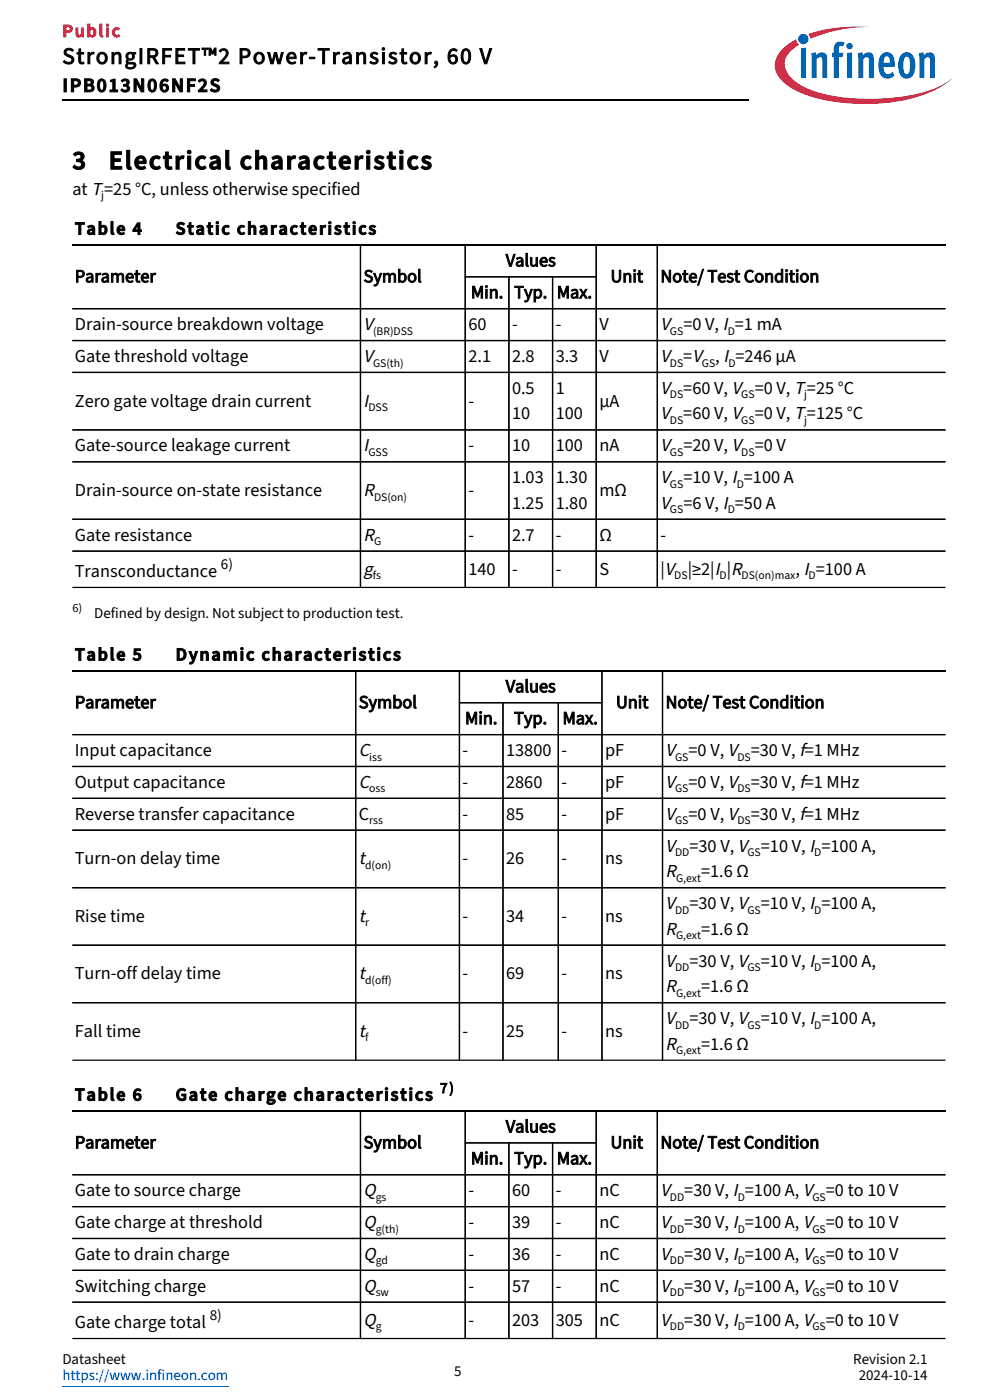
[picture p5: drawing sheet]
<svg xmlns="http://www.w3.org/2000/svg" width="210mm" height="297mm" viewBox="0 0 210 297" stroke-linecap="round" stroke-linejoin="round" font-family="sans-serif">
<defs><g id="words">
<g font-size="5.6">
<text x="15.3" y="35.9">3</text>
<text x="23.1" y="35.9">Electrical characteristics</text>
</g>
<text font-size="4.9" x="13.2" y="13.5">StrongIRFET™2 Power‑Transistor, 60 V</text>
<text font-size="4.2" x="13.2" y="19.5">IPB013N06NF2S</text>
<g font-size="4">
<text x="77.1" y="70">V</text>
<text x="140.1" y="70">V</text>
<text x="77.1" y="76.8">V</text>
<text x="140.1" y="76.8">V</text>
<text x="140.1" y="83.5">V</text>
<text x="77.1" y="86.3">I</text>
<text x="140.1" y="89">V</text>
<text x="77.1" y="95.7">I</text>
<text x="140.1" y="95.7">V</text>
<text x="77.1" y="105.2">R</text>
<text x="140.1" y="102.5">V</text>
<text x="140.1" y="107.9">V</text>
<text x="77.1" y="114.7">R</text>
<text x="77.1" y="121.9">g</text>
<text x="76.1" y="160.4">C</text>
<text x="141.2" y="160.4">V</text>
<text x="76.1" y="167.1">C</text>
<text x="141.2" y="167.1">V</text>
<text x="141.2" y="173.9">V</text>
<text x="76.1" y="183.4">t</text>
<text x="141.2" y="180.7">V</text>
<text x="141.2" y="186.1">R</text>
<text x="76.1" y="195.6">t</text>
<text x="141.2" y="192.9">V</text>
<text x="141.2" y="198.3">R</text>
<text x="76.1" y="207.8">t</text>
<text x="141.2" y="205.1">V</text>
<text x="141.2" y="210.5">R</text>
<text x="76.1" y="220">t</text>
<text x="141.2" y="217.2">V</text>
<text x="141.2" y="222.7">R</text>
<text x="77.1" y="253.7">Q</text>
<text x="140.1" y="253.7">V</text>
<text x="77.1" y="260.5">Q</text>
<text x="140.1" y="260.5">V</text>
<text x="77.1" y="267.3">Q</text>
<text x="140.1" y="267.3">V</text>
<text x="77.1" y="274">Q</text>
<text x="140.1" y="274">V</text>
<text x="77.1" y="281.3">Q</text>
<text x="140.1" y="281.3">V</text>
</g>
<text font-size="3.9" fill="#ff3030" x="13.2" y="7.8">Public</text>
<g font-size="3.9">
<text x="15.3" y="41.3">at T=25 °C, unless otherwise specified</text>
<text x="15.9" y="49.7">Table 4</text>
<text x="37.2" y="49.7">Static characteristics</text>
<text x="15.9" y="59.9">Parameter</text>
<text x="77.1" y="59.9">Symbol</text>
<text x="107.3" y="56.5">Values</text>
<text x="129.5" y="59.9">Unit</text>
<text x="140.1" y="59.9">Note/ Test Condition</text>
<text x="99.9" y="63.3">Min.</text>
<text x="109.1" y="63.3">Typ.</text>
<text x="118.1" y="63.3">Max.</text>
<text x="15.9" y="70">Drain‑source breakdown voltage</text>
<text x="99.4" y="70">60</text>
<text x="108.6" y="70">‑</text>
<text x="117.9" y="70">‑</text>
<text x="127.1" y="70">V</text>
<text x="145" y="70">=0 V, I =1 mA</text>
<text x="15.9" y="76.8">Gate threshold voltage</text>
<text x="99.4" y="76.8">2.1</text>
<text x="108.6" y="76.8">2.8</text>
<text x="117.9" y="76.8">3.3</text>
<text x="127.1" y="76.8">V</text>
<text x="144.9" y="76.8">=V</text>
<text x="151.7" y="76.8">, I =246 μA</text>
<text x="108.6" y="83.5">0.5</text>
<text x="117.9" y="83.5">1</text>
<text x="144.9" y="83.5">=60 V, V</text>
<text x="160.1" y="83.5">=0 V, T=25 °C</text>
<text x="15.9" y="86.3">Zero gate voltage drain current</text>
<text x="99.4" y="86.3">‑</text>
<text x="108.6" y="89">10</text>
<text x="117.9" y="89">100</text>
<text x="127.1" y="86.3">μA</text>
<text x="144.9" y="89">=60 V, V</text>
<text x="160.1" y="89">=0 V, T=125 °C</text>
<text x="15.9" y="95.7">Gate‑source leakage current</text>
<text x="99.4" y="95.7">‑</text>
<text x="108.6" y="95.7">10</text>
<text x="117.9" y="95.7">100</text>
<text x="127.1" y="95.7">nA</text>
<text x="145" y="95.7">=20 V, V</text>
<text x="160.1" y="95.7">=0 V</text>
<text x="15.9" y="105.2">Drain‑source on‑state resistance</text>
<text x="99.4" y="105.2">‑</text>
<text x="108.6" y="102.5">1.03</text>
<text x="108.6" y="107.9">1.25</text>
<text x="117.9" y="102.5">1.30</text>
<text x="117.9" y="107.9">1.80</text>
<text x="127.1" y="105.2">mΩ</text>
<text x="145" y="102.5">=10 V, I =100 A</text>
<text x="145" y="107.9">=6 V, I =50 A</text>
<text x="15.9" y="114.7">Gate resistance</text>
<text x="99.4" y="114.7">‑</text>
<text x="108.6" y="114.7">2.7</text>
<text x="117.9" y="114.7">‑</text>
<text x="127.1" y="114.7">Ω</text>
<text x="140.1" y="114.7">‑</text>
<text x="15.9" y="122.4">Transconductance</text>
<text x="99.4" y="121.9">140</text>
<text x="108.6" y="121.9">‑</text>
<text x="117.9" y="121.9">‑</text>
<text x="127.1" y="121.9">S</text>
<text x="140.1" y="121.9">|V</text>
<text x="145.9" y="121.9">|≥2|I |R</text>
<text x="168.8" y="121.9">, I =100 A</text>
<text x="15.9" y="140.1">Table 5</text>
<text x="37.2" y="140.1">Dynamic characteristics</text>
<text x="107.3" y="146.9">Values</text>
<text x="15.9" y="150.2">Parameter</text>
<text x="76.1" y="150.2">Symbol</text>
<text x="98.6" y="153.6">Min.</text>
<text x="109" y="153.6">Typ.</text>
<text x="119.3" y="153.6">Max.</text>
<text x="130.7" y="150.2">Unit</text>
<text x="141.2" y="150.2">Note/ Test Condition</text>
<text x="15.9" y="160.4">Input capacitance</text>
<text x="98.1" y="160.4">‑</text>
<text x="107.4" y="160.4">13800</text>
<text x="119.1" y="160.4">‑</text>
<text x="128.3" y="160.4">pF</text>
<text x="146" y="160.4">=0 V, V</text>
<text x="159.3" y="160.4">=30 V, f=1 MHz</text>
<text x="15.9" y="167.1">Output capacitance</text>
<text x="98.1" y="167.1">‑</text>
<text x="107.4" y="167.1">2860</text>
<text x="119.1" y="167.1">‑</text>
<text x="128.3" y="167.1">pF</text>
<text x="146" y="167.1">=0 V, V</text>
<text x="159.3" y="167.1">=30 V, f=1 MHz</text>
<text x="15.9" y="173.9">Reverse transfer capacitance</text>
<text x="76.1" y="173.9">C</text>
<text x="98.1" y="173.9">‑</text>
<text x="107.4" y="173.9">85</text>
<text x="119.1" y="173.9">‑</text>
<text x="128.3" y="173.9">pF</text>
<text x="146" y="173.9">=0 V, V</text>
<text x="159.3" y="173.9">=30 V, f=1 MHz</text>
<text x="15.9" y="183.4">Turn‑on delay time</text>
<text x="98.1" y="183.4">‑</text>
<text x="107.4" y="183.4">26</text>
<text x="119.1" y="183.4">‑</text>
<text x="128.3" y="183.4">ns</text>
<text x="146.2" y="180.7">=30 V, V</text>
<text x="161.4" y="180.7">=10 V, I =100 A,</text>
<text x="148.7" y="186.1">=1.6 Ω</text>
<text x="15.9" y="195.6">Rise time</text>
<text x="98.1" y="195.6">‑</text>
<text x="107.4" y="195.6">34</text>
<text x="119.1" y="195.6">‑</text>
<text x="128.3" y="195.6">ns</text>
<text x="146.2" y="192.9">=30 V, V</text>
<text x="161.4" y="192.9">=10 V, I =100 A,</text>
<text x="148.7" y="198.3">=1.6 Ω</text>
<text x="15.9" y="207.8">Turn‑off delay time</text>
<text x="98.1" y="207.8">‑</text>
<text x="107.4" y="207.8">69</text>
<text x="119.1" y="207.8">‑</text>
<text x="128.3" y="207.8">ns</text>
<text x="146.2" y="205.1">=30 V, V</text>
<text x="161.4" y="205.1">=10 V, I =100 A,</text>
<text x="148.7" y="210.5">=1.6 Ω</text>
<text x="15.9" y="220">Fall time</text>
<text x="98.1" y="220">‑</text>
<text x="107.4" y="220">25</text>
<text x="119.1" y="220">‑</text>
<text x="128.3" y="220">ns</text>
<text x="146.2" y="217.2">=30 V, V</text>
<text x="161.4" y="217.2">=10 V, I =100 A,</text>
<text x="148.7" y="222.7">=1.6 Ω</text>
<text x="15.9" y="233.5">Table 6</text>
<text x="37.2" y="233.5">Gate charge characteristics</text>
<text x="15.9" y="243.6">Parameter</text>
<text x="77.1" y="243.6">Symbol</text>
<text x="107.3" y="240.2">Values</text>
<text x="129.5" y="243.6">Unit</text>
<text x="140.1" y="243.6">Note/ Test Condition</text>
<text x="99.9" y="247">Min.</text>
<text x="109.1" y="247">Typ.</text>
<text x="118.1" y="247">Max.</text>
<text x="15.9" y="253.7">Gate to source charge</text>
<text x="99.4" y="253.7">‑</text>
<text x="108.6" y="253.7">60</text>
<text x="117.9" y="253.7">‑</text>
<text x="127.1" y="253.7">nC</text>
<text x="145.2" y="253.7">=30 V, I =100 A, V</text>
<text x="175.2" y="253.7">=0 to 10 V</text>
<text x="15.9" y="260.5">Gate charge at threshold</text>
<text x="99.4" y="260.5">‑</text>
<text x="108.6" y="260.5">39</text>
<text x="117.9" y="260.5">‑</text>
<text x="127.1" y="260.5">nC</text>
<text x="145.2" y="260.5">=30 V, I =100 A, V</text>
<text x="175.2" y="260.5">=0 to 10 V</text>
<text x="15.9" y="267.3">Gate to drain charge</text>
<text x="99.4" y="267.3">‑</text>
<text x="108.6" y="267.3">36</text>
<text x="117.9" y="267.3">‑</text>
<text x="127.1" y="267.3">nC</text>
<text x="145.2" y="267.3">=30 V, I =100 A, V</text>
<text x="175.2" y="267.3">=0 to 10 V</text>
<text x="15.9" y="274">Switching charge</text>
<text x="99.4" y="274">‑</text>
<text x="108.6" y="274">57</text>
<text x="117.9" y="274">‑</text>
<text x="127.1" y="274">nC</text>
<text x="145.2" y="274">=30 V, I =100 A, V</text>
<text x="175.2" y="274">=0 to 10 V</text>
<text x="15.9" y="281.7">Gate charge total</text>
<text x="99.4" y="281.3">‑</text>
<text x="108.6" y="281.3">203</text>
<text x="117.9" y="281.3">305</text>
<text x="127.1" y="281.3">nC</text>
<text x="145.2" y="281.3">=30 V, I =100 A, V</text>
<text x="175.2" y="281.3">=0 to 10 V</text>
</g>
<g font-size="3.2">
<text x="46.9" y="120.8">6)</text>
<text x="20" y="131.2">Defined by design. Not subject to production test.</text>
<text x="93.3" y="231.9">7)</text>
<text x="44.5" y="280.1">8)</text>
<text x="13.2" y="289.4">Datasheet</text>
<text x="96.3" y="291.9">5</text>
<text x="181" y="289.4">Revision 2.1</text>
<text x="182.2" y="292.8">2024‑10‑14</text>
</g>
<text font-size="3.2" fill="#00f" x="13.2" y="292.8">https://www.infineon.com</text>
<text font-size="2.6" x="15.3" y="129.9">6)</text>
<g font-size="2.5">
<text x="21.5" y="42.3">j</text>
<text x="79.1" y="71">(BR)DSS</text>
<text x="142.1" y="71">GS</text>
<text x="154.4" y="71">D</text>
<text x="79.1" y="77.8">GS(th)</text>
<text x="142.1" y="77.8">DS</text>
<text x="148.9" y="77.8">GS</text>
<text x="154.5" y="77.8">D</text>
<text x="78.2" y="87.2">DSS</text>
<text x="142.1" y="84.5">DS</text>
<text x="142.1" y="90">DS</text>
<text x="157.2" y="84.5">GS</text>
<text x="157.2" y="90">GS</text>
<text x="170.6" y="84.5">j</text>
<text x="170.6" y="90">j</text>
<text x="78.2" y="96.7">GSS</text>
<text x="142.1" y="96.7">GS</text>
<text x="157.2" y="96.7">DS</text>
<text x="79.3" y="106.2">DS(on)</text>
<text x="142.1" y="103.5">GS</text>
<text x="156.3" y="103.5">D</text>
<text x="142.1" y="108.9">GS</text>
<text x="154.4" y="108.9">D</text>
<text x="79.3" y="115.7">G</text>
<text x="79.1" y="122.9">fs</text>
<text x="143" y="122.9">DS</text>
<text x="152.6" y="122.9">D</text>
<text x="157.3" y="122.9">DS(on)max</text>
<text x="171.5" y="122.9">D</text>
<text x="78.3" y="161.4">iss</text>
<text x="143.2" y="161.4">GS</text>
<text x="156.4" y="161.4">DS</text>
<text x="78.3" y="168.1">oss</text>
<text x="143.2" y="168.1">GS</text>
<text x="156.4" y="168.1">DS</text>
<text x="78.3" y="174.9">rss</text>
<text x="143.2" y="174.9">GS</text>
<text x="156.4" y="174.9">DS</text>
<text x="77.4" y="184.3">d(on)</text>
<text x="143.2" y="181.6">DD</text>
<text x="158.5" y="181.6">GS</text>
<text x="172.7" y="181.6">D</text>
<text x="143.4" y="187.1">G,ext</text>
<text x="77.4" y="196.5">r</text>
<text x="143.2" y="193.8">DD</text>
<text x="158.5" y="193.8">GS</text>
<text x="172.7" y="193.8">D</text>
<text x="143.4" y="199.3">G,ext</text>
<text x="77.4" y="208.7">d(off)</text>
<text x="143.2" y="206">DD</text>
<text x="158.5" y="206">GS</text>
<text x="172.7" y="206">D</text>
<text x="143.4" y="211.5">G,ext</text>
<text x="77.4" y="220.9">f</text>
<text x="143.2" y="218.2">DD</text>
<text x="158.5" y="218.2">GS</text>
<text x="172.7" y="218.2">D</text>
<text x="143.4" y="223.7">G,ext</text>
<text x="79.7" y="254.7">gs</text>
<text x="142.1" y="254.7">DD</text>
<text x="156.5" y="254.7">D</text>
<text x="172.3" y="254.7">GS</text>
<text x="79.7" y="261.5">g(th)</text>
<text x="142.1" y="261.5">DD</text>
<text x="156.5" y="261.5">D</text>
<text x="172.3" y="261.5">GS</text>
<text x="79.7" y="268.2">gd</text>
<text x="142.1" y="268.2">DD</text>
<text x="156.5" y="268.2">D</text>
<text x="172.3" y="268.2">GS</text>
<text x="79.7" y="275">sw</text>
<text x="142.1" y="275">DD</text>
<text x="156.5" y="275">D</text>
<text x="172.3" y="275">GS</text>
<text x="79.7" y="282.2">g</text>
<text x="142.1" y="282.2">DD</text>
<text x="156.5" y="282.2">D</text>
<text x="172.3" y="282.2">GS</text>
</g>
</g></defs>
<path d="M13.2 21.3h145.5" fill="none" stroke="#000" stroke-width=".26"/>
<path d="M171.4 7.2l.5 1a32.6 32.6 0 0 1 12.5-2.5 33 33 0 0 0-12.2 1.3zM165.8 10.6a4.5 4.5 0 0 0 .8 7.2 23.1 23.1 0 0 0 11.5 3.9 37.4 37.4 0 0 0 20.4-2.7l1-.5a7.1 7.1 0 0 0 2.3-1.8 19 19 0 0 1-9.1 3.6 43.8 43.8 0 0 1-20.5-1.1 8.9 8.9 0 0 1-5.6-4.6 3.6 3.6 0 0 1 1.5-4.1l1.4-1-.4-.5-.2-.7a11.3 11.3 0 0 0-3.1 2.3z" fill="#ec1840"/>
<g fill="#0066b3">
<path d="M169.9 10.3l1-.2v6.5h-1z"/>
<path d="M172.1 11.3l.9-.2 .2 .6a1.24 1.24 0 0 1 1.4-.6 1.24 1.24 0 0 1 .9 1.4v4.1h-1.1v-4a.44 .44 0 0 0-.2-.4 .44 .44 0 0 0-.5 0l-.5 .4v4h-1z"/>
<path d="M177.4 9.1l.8-.3 .7 .2 .2 .1-.3 .8-.1-.1a.48 .48 0 0 0-.7 .2l-.1 1.2h1l-.2 .9h-.8v4.5h-1v-4.5h-.4v-.9h.4v-.7a1.79 1.79 0 0 1 .5-1.4z"/>
<path d="M181.9 11.3l1-.2 .1 .6a1.24 1.24 0 0 1 1.5-.6 1.24 1.24 0 0 1 .8 1.4v4.1h-1v-4a.44 .44 0 0 0-.2-.4 .44 .44 0 0 0-.5 0l-.5 .4v4h-1z"/>
<path d="M194.9 11.3l1-.2 .1 .6a1.24 1.24 0 0 1 1.5-.6 1.24 1.24 0 0 1 .8 1.4v4.1h-1v-4a.44 .44 0 0 0-.2-.4 .44 .44 0 0 0-.5 0l-.5 .4v4h-1.1z"/>
<path d="M179.7 11.2l1-.1v5.5h-1zM179.5 9.8a.7 .7 0 0 1 1.4 0 .7 .7 0 0 1-1.4 0z"/>
<path d="M187.7 12.2l-.3 1.1h1.4a.93 .93 0 0 0-.9-1.3zM187.1 11.5a1.61 1.61 0 0 1 1.7-.3 1.61 1.61 0 0 1 .9 1.6l.1 1.4h-2.4a1.07 1.07 0 0 0 .2 1.2 1.07 1.07 0 0 0 1.3 .2l.4-.4 .4 .8a1.91 1.91 0 0 1-2.2 .5 1.91 1.91 0 0 1-1.1-1.9v-1.7l.2-.8z"/>
<path d="M192 12.1a4.3 4.3 0 0 0 0 3.5l.3 .2a1.55 1.55 0 0 0 .7-1.9v-.5a1.2 1.2 0 0 0-.7-1.4zM191.4 11.4a1.79 1.79 0 0 1 1.9 0 1.79 1.79 0 0 1 .8 1.7l.1 .8a2.73 2.73 0 0 1-1.3 2.7l-.6 .1a1.56 1.56 0 0 1-1.5-1.2 4.2 4.2 0 0 1 .6-4.1z"/>
<circle cx="170.4" cy="8.3" r="1.1"/>
</g>
<path d="M13.2 294.1h35.2" fill="none" stroke="#00f" stroke-width=".21"/>
<g fill="none" stroke="#000" stroke-width=".26">
<path d="M15.3 52h185.3M76.5 51.8v73M98.6 58.7h28M98.7 51.8v73M107.9 58.6v66.2M117.2 58.6v66.2M126.5 51.8v73M139.4 51.8v73M15.3 65.5h185.3M15.3 72.2h185.3M15.3 79h185.3M15.3 91.2h185.3"/>
<path d="M15.3 98h185.3M15.3 110.2h185.3M15.3 116.9h185.3M15.3 124.6h185.3M15.3 142.3h185.3M15.3 155.8h185.3M75.4 142.2v82.8M97.3 149.1h30.5M97.5 142.2v82.8M106.7 148.9v76.1M118.4 148.9v76.1M127.7 142.2v82.8"/>
<path d="M140.5 142.2v82.8M15.3 162.6h185.3M15.3 169.4h185.3M15.3 176.1h185.3M15.3 188.3h185.3M15.3 200.5h185.3M15.3 212.7h185.3M15.3 224.9h185.3M15.3 235.7h185.3M76.5 235.6v48.5M98.7 235.6v48.5M126.5 235.6v48.5"/>
<path d="M139.4 235.6v48.5M15.3 249.2h185.3M15.3 256h185.3M98.6 242.5h28M107.9 242.3v41.8M117.2 242.3v41.8M15.3 262.7h185.3M15.3 269.5h185.3M15.3 276.3h185.3M15.3 284h185.3"/>
</g>
<use href="#words"/>
</svg>
